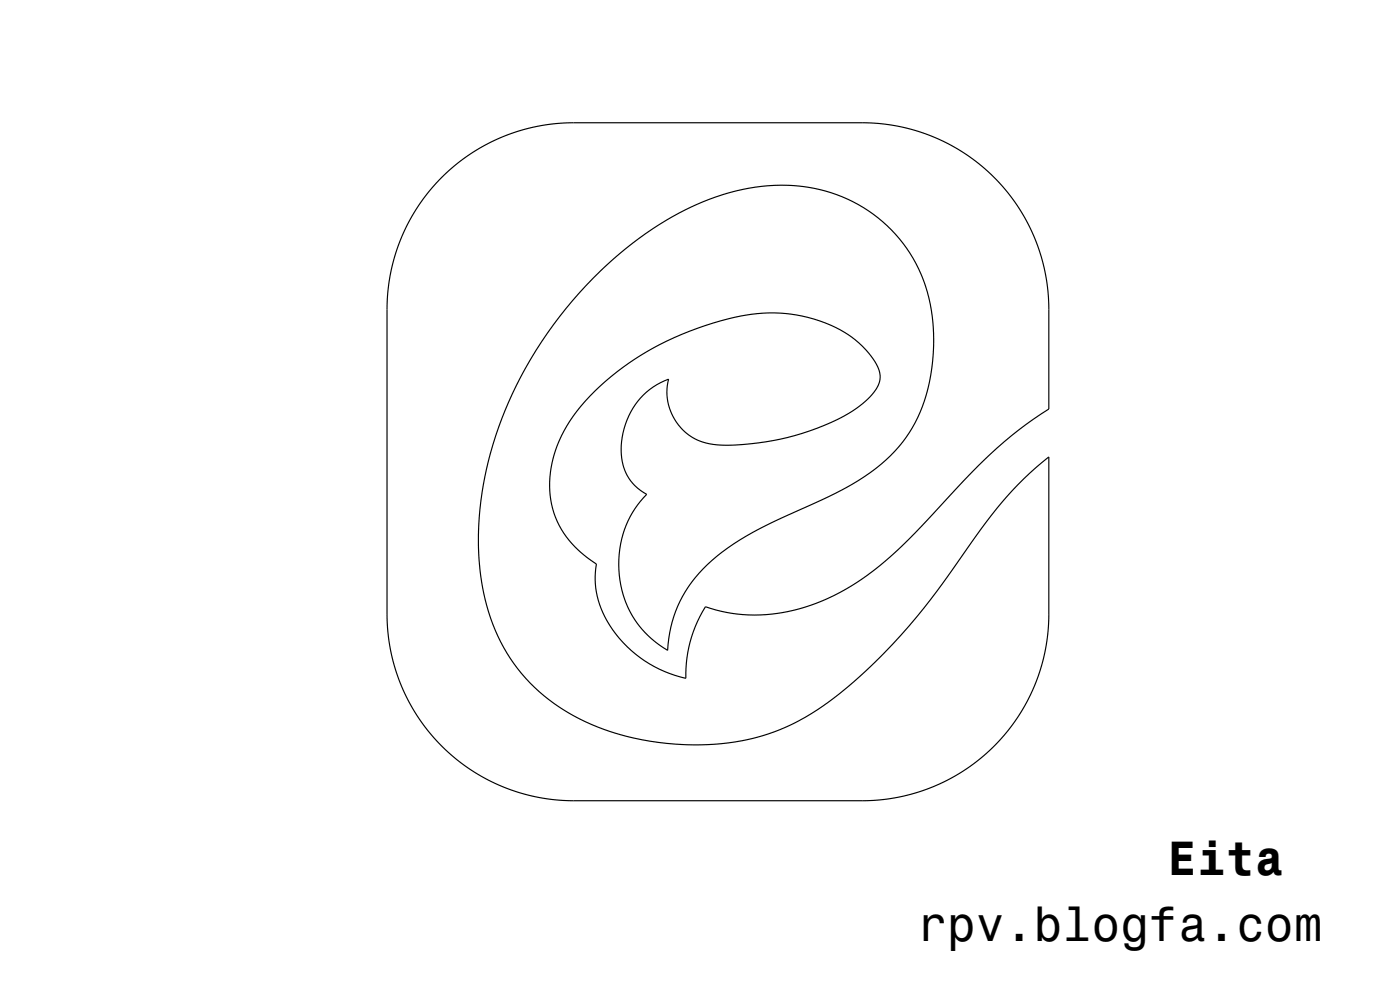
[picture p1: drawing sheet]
<svg xmlns="http://www.w3.org/2000/svg" width="420mm" height="297mm" viewBox="0 0 420 297" stroke-linecap="round" stroke-linejoin="round" font-family="sans-serif">
<defs><g id="words">
<g font-size="14.4">
<text x="350.4" y="262.4">Eita</text>
<text x="275.4" y="282.4">rpv.blogfa.com</text>
</g>
</g></defs>
<path d="M132.5 53.2l3.5-3.2 4.2-3.2 3.8-2.4 4.6-2.4 4.6-1.9 4.6-1.4 4.6-1 4.7-.7 4.8-.2 88.7 .1 4.7 .3 4.5 .7 4.4 1.1 4.5 1.5 5.2 2.4 4.8 2.7 4.5 3.1 4.1 3.6 3.7 3.8 3.5 4.6 2.9 4.6 2.5 4.9 1.6 4.2 1.4 4.6 .9 4.1 .6 4.5 .2 4.7v30.4a138.9 138.9 0 0 0-30.2 26.6 180.6 180.6 0 0 1-20.6 20.5 60.3 60.3 0 0 1-35.7 14.7 44.2 44.2 0 0 1-16.5-2.5 38.5 38.5 0 0 0-5.8 21.5 35.1 35.1 0 0 1-26.6-24.6 23.9 23.9 0 0 1-.3-9.7 27.6 27.6 0 0 1-14-23.4 37.7 37.7 0 0 1 10.7-25.5 86 86 0 0 1 53.5-26.4 41 41 0 0 1 28.5 8.9 18.1 18.1 0 0 1 6.4 9.3 8.2 8.2 0 0 1-3.1 7 41.2 41.2 0 0 1-15.8 9.4 74.6 74.6 0 0 1-31.1 4.8 15.8 15.8 0 0 1-13.4-19.6 22.2 22.2 0 0 0-13.1 27.6 13.9 13.9 0 0 0 6.5 7 30.4 30.4 0 0 0 1.3 43.2l5 3.6a38.1 38.1 0 0 1 16.3-29.5 109.1 109.1 0 0 1 22.7-12.4 103.9 103.9 0 0 0 22.7-12.1 42.7 42.7 0 0 0 17.6-30.8 50.1 50.1 0 0 0-7.6-35.8 45.9 45.9 0 0 0-45.3-18.4 79.9 79.9 0 0 0-37 16.9 120.3 120.3 0 0 0-45.1 74.5 75.9 75.9 0 0 0 4.7 43.3 55.2 55.2 0 0 0 35.2 29.1 79 79 0 0 0 46 .3 76.6 76.6 0 0 0 27.5-17.3 190.3 190.3 0 0 0 31-36.7 124.7 124.7 0 0 1 23.7-27.5l1.9-1.6v48.8l-.6 6.5-1.3 6.6-1.8 5.5-2.1 4.5-2.8 5.1-2.8 4.1-3.6 4.2-3.7 3.6-4.5 3.6-4.4 2.9-6.7 3.4-6.1 2.1-7.1 1.6-7.4 .6h-90.3l-5.5-.6-5.4-1-5-1.6-5.1-2-5.9-3.3-6.1-4.3-5.3-5-4.7-5.8-3.8-6.2-3-6.8-2.2-7.2-1.1-7.2-.2-4.7v-91.9l.4-6.5 .7-4.4 1.3-5.1 1.6-4.5 1.8-4.1 2.2-3.9 2.6-4 2.7-3.5z" fill="none" stroke="#000" stroke-width=".35"/>
<use href="#words"/>
</svg>
